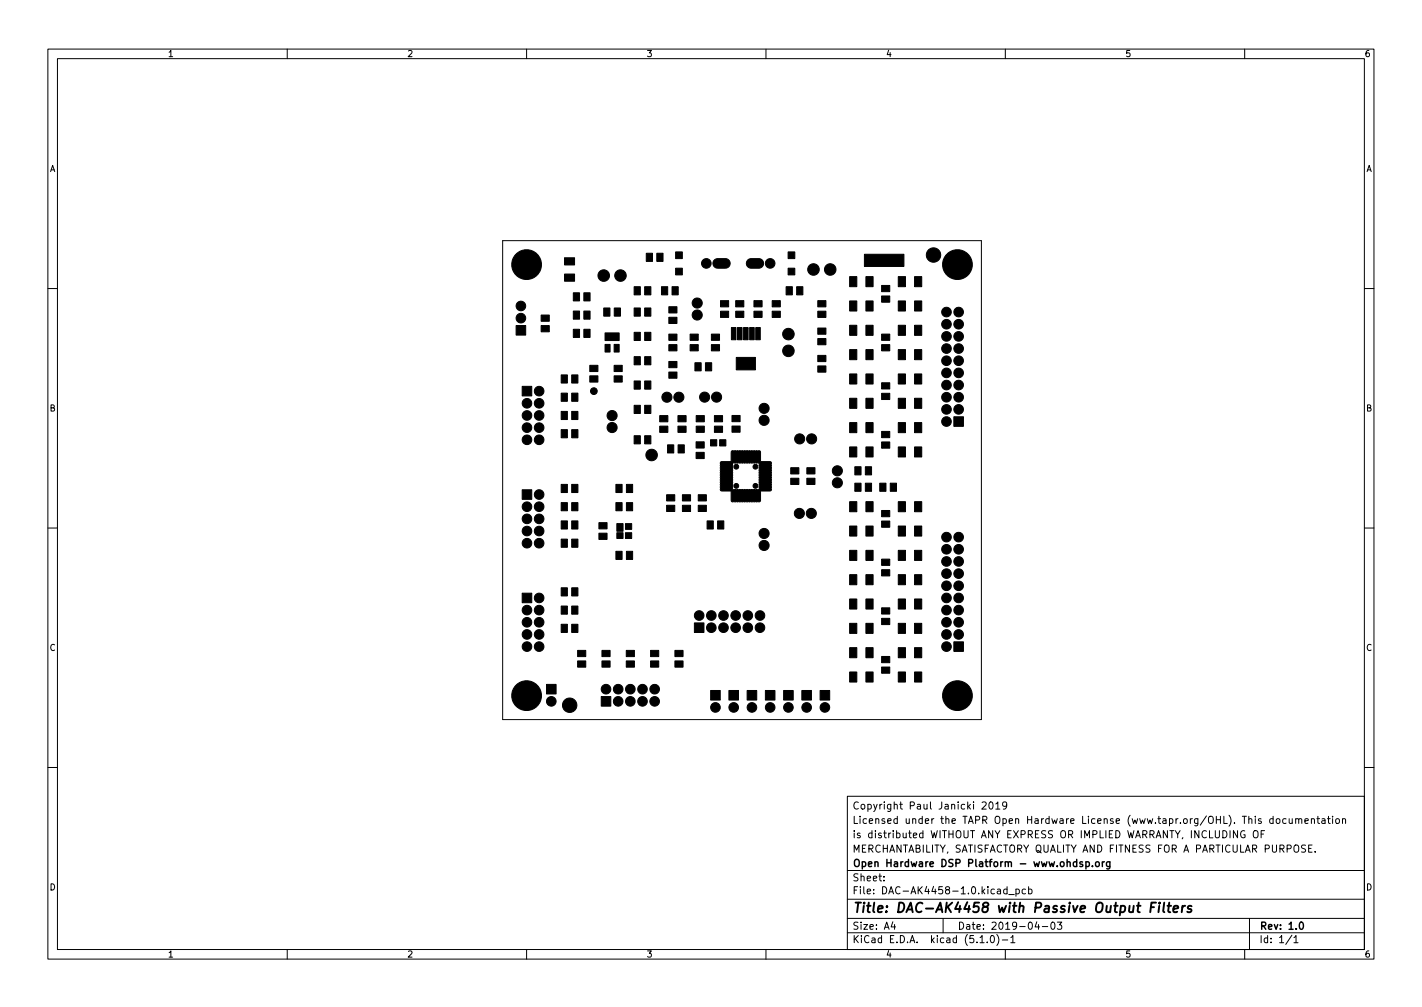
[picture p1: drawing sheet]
<svg xmlns="http://www.w3.org/2000/svg" width="297mm" height="210mm" viewBox="0 0 297 210" stroke-linecap="round" stroke-linejoin="round" font-family="sans-serif">
<defs><g id="words">
<text font-size="2.8" x="178" y="190.6">Title: DAC-AK4458 with Passive Output Filters</text>
<g font-size="2.1">
<text x="178" y="172">Licensed under the TAPR Open Hardware License (www.tapr.org/OHL). This documentation</text>
<text x="178" y="169">Copyright Paul Janicki 2019</text>
<text x="178" y="178">MERCHANTABILITY, SATISFACTORY QUALITY AND FITNESS FOR A PARTICULAR PURPOSE.</text>
<text x="178" y="175">is distributed WITHOUT ANY EXPRESS OR IMPLIED WARRANTY, INCLUDING OF</text>
<text x="178" y="184">Sheet:</text>
<text x="178" y="181">Open Hardware DSP Platform - www.ohdsp.org</text>
<text x="178" y="186.7">File: DAC-AK4458-1.0.kicad_pcb</text>
<text x="178" y="196.9">KiCad E.D.A. kicad (5.1.0)-1</text>
<text x="178" y="194.1">Size: A4</text>
<text x="200" y="194.1">Date: 2019-04-03</text>
<text x="263" y="194.1">Rev: 1.0</text>
<text x="263" y="196.9">Id: 1/1</text>
</g>
<g font-size="1.8">
<text x="35" y="11.9">1</text>
<text x="85" y="11.9">2</text>
<text x="135" y="11.9">3</text>
<text x="185" y="11.9">4</text>
<text x="235" y="11.9">5</text>
<text x="285" y="11.9">6</text>
<text x="10.3" y="35.9">A</text>
<text x="285.3" y="35.9">A</text>
<text x="10.3" y="85.9">B</text>
<text x="285.3" y="85.9">B</text>
<text x="10.3" y="135.9">C</text>
<text x="285.3" y="135.9">C</text>
<text x="10.3" y="185.9">D</text>
<text x="285.3" y="185.9">D</text>
<text x="35" y="199.9">1</text>
<text x="85" y="199.9">2</text>
<text x="135" y="199.9">3</text>
<text x="185" y="199.9">4</text>
<text x="235" y="199.9">5</text>
<text x="285" y="199.9">6</text>
</g>
</g></defs>
<g fill="none" stroke="#000" stroke-width=".21">
<path d="M10 10.2h277v190.1h-277zM12 12.2h273v186.1h-273zM60 10.2v2M110 10.2v2M160 10.2v2M210 10.2v2M260 10.2v2M105 50.2h100v100h-100zM10 60.2h2M285 60.2h2M10 110.2h2M285 110.2h2"/>
<path d="M10 160.2h2M177 166.3h108v32h-108zM205.1 167.6l.6-.2 .3 .5-.9 1h.9M206.7 167.6l.2-.2a.8 .8 0 0 1 .6 .8 .8 .8 0 0 1-.6 .7l-.2-.1-.1-.4zM208 167.9l.4-.5v1.5M208 168.9h.9M210.3 168.1l-.3 .3-.4-.1-.2-.2 .2-.6 .4-.1 .2 .2a.99 .99 0 0 1-.3 1.3h-.3M258.5 173.4v1.5l-.9-1.5v1.5M260 173.5a.7 .7 0 0 0-.9 .7 .7 .7 0 0 0 .9 .7l.1-.6h-.3M262 173.5l.1-.1a.5 .5 0 0 1 .7 .5v.5a.5 .5 0 0 1-.5 .6 .5 .5 0 0 1-.5-.6v-.5zM263.4 174.1h.5M264.1 173.4h-.7v1.5"/>
<path d="M265.9 171l-.4-.1-.3 .3 .2 .7h.5M265.9 170.4v1.5M266.7 171l.4-.1 .3 .3v.4l-.3 .3h-.4l-.1-.3zM268.6 171l-.4-.1-.3 .3 .2 .7h.5M269.3 170.9l.1 1h.3l.2-.1M269.9 170.9v1M270.6 171.1l.3-.2 .3 .1 .1 .9M270.6 170.9v1M271.3 171.1l.2-.2 .4 .1v.9M272.6 171.4l.7-.1-.1-.3-.4-.1-.2 .2v.8h.6M272.7 176.5l-.6-.1-.2 .3 .1 .4 .6 .3v.4l-.2 .1h-.5M273.4 177.1h.5"/>
<path d="M273.9 171.1l.2-.2 .4 .1 .1 .9M273.9 170.9v1M274.1 176.4h-.7v1.5h.7M274.7 177.8v.1M275.1 170.9h.5M275.3 170.4v1.3l.3 .2M276.1 171h.6l.1 .9M276.8 171.3l-.5 .1-.2 .2 .2 .3h.5M277.3 170.9h.6M277.5 170.4v1.3l.4 .2M278.4 170.4v.2M278.4 170.9v1"/>
<path d="M279.1 171l.4-.1 .3 .3v.4l-.3 .3h-.4l-.1-.3zM280.4 171.1l.2-.2 .4 .1 .1 .9M280.4 170.9v1M285 160.2h2M60 198.3v2M110 198.3v2M160 198.3v2M177 194.8h108M177 191.8h108M177 187.8h108M177 181.8h108M184.6 183.8v.1"/>
<path d="M184.6 183v.1M186.5 192.5l-.4 1h1M186.9 193v1M197 191.8v3M204.7 195.8l.4-.5v1.5M204.7 196.8h.9M206.2 196.7v.1M207 195.5l.2-.2a.8 .8 0 0 1 .5 .8 .8 .8 0 0 1-.5 .7l-.2-.1-.1-.4zM208.2 195.1a1.72 1.72 0 0 1 0 2.3M209.4 196.3h1.1M210 198.3v2M210.4 185.7l-.5-.1-.3 .3 .2 .7h.6"/>
<path d="M210.4 185.1v1.5M210.7 186.8h1.2M211.1 195.8l.5-.5v1.5M211.1 196.8h.9M212.2 185.7l.4-.1 .3 .3-.1 .7h-.6M212.2 185.6v1.5M214.2 185.7l-.4-.1-.3 .3 .1 .7h.6M214.9 185.7l.4-.1 .3 .3-.2 .7h-.5M214.9 185.1v1.5M216.6 192.5l-.4 1h.9M216.9 193v1M217.7 193.5h1.2"/>
<path d="M219.6 192.7l.3-.2a.8 .8 0 0 1 .5 .8 .8 .8 0 0 1-.5 .7l-.3-.1-.1-.4zM220.9 192.5h.9l-.5 .6 .4 .1v.7l-.2 .1-.6-.1M260 198.3v2M261 191.8v6.5M269.9 195.3l-1.3 1.9M270.3 195.8l.4-.5v1.5M270.3 196.8h.8"/>
</g>
<path d="M226.8 179.9v1.5M230.3 179.9v1M230.7 179.9l-.4 .3M231.8 179.9v1.2l-.2 .3h-.4M226.1 180l-.3-.1-.2 .2v.3l.5 .1v.4h-.5M226.8 180l.5-.1 .3 .3-.2 .7h-.6M228.2 180.8v.1M228.9 180.1l.2-.2 .5 .2v.5l-.1 .3h-.4l-.2-.1zM231.8 180l-.4-.1-.3 .3 .2 .7h.5M271.6 192.6l.2-.1a.8 .8 0 0 1 .5 .8 .8 .8 0 0 1-.5 .7 1 1 0 0 1-.2-1.4z" fill="none" stroke="#000" stroke-width=".3"/>
<path d="M240.4 189.4h.7M241.5 188.5h-1l-.2 2M242.2 189.1l-.2 1.4M242.2 188.5v.2M243.2 188.5l-.2 1.7 .2 .3M243.9 189.1h.7M244.2 188.5l-.2 1.7 .1 .2 .4 .1M245.1 189.8l1-.2-.1-.4-.5-.1-.3 .3-.1 1h.8M247 189.1l-.2 1.4M247.6 189.1l-.4 .1-.2 .3M248.9 189.2a.49 .49 0 0 0-.8 .3l.1 .2 .4 .1 .3 .3-.3 .4-.6-.1" fill="none" stroke="#000" stroke-width=".4"/>
<g fill="#000" stroke="#000" stroke-width=".21">
<path d="M117.9 57.2h2.1v1.5h-2.1zM117.9 53.8h2.1v1.5h-2.1zM135 52.9h1.3v1.7h-1.3zM137.2 52.9h1.3v1.7h-1.3zM141.1 56h1.4v1.4h-1.4zM141.1 52.6h1.4v1.4h-1.4zM149.2 54.3l.5-.3h1.9a1 1 0 0 1 .9 1 1 1 0 0 1-.9 1h-1.7a1 1 0 0 1-.9-.6 1 1 0 0 1 .2-1.1zM156.2 54.3l.5-.3h1.9a1 1 0 0 1 .9 1 1 1 0 0 1-.9 1h-1.7a1 1 0 0 1-.9-.6 1 1 0 0 1 .2-1.1zM164.6 56h1.4v1.4h-1.4zM164.6 52.6h1.4v1.4h-1.4zM177.5 57.8h1.5v2.1h-1.5zM180.9 57.8h1.5v2.1h-1.5z"/>
<path d="M180.6 53.1h8.2v2.5h-8.2zM187.6 57.8h1.5v2.1h-1.5zM191 57.8h1.5v2.1h-1.5zM107.8 68h2v2h-2zM113 68h1.7v1.3h-1.7zM113 65.8h1.7v1.3h-1.7zM117.2 78.3h1.3v1.7h-1.3zM119.4 78.3h1.3v1.7h-1.3zM119.8 68.8h1.3v1.7h-1.3zM119.8 64.9h1.3v1.7h-1.3zM119.8 61.1h1.3v1.7h-1.3zM122 68.8h1.3v1.7h-1.3z"/>
<path d="M122 64.9h1.3v1.7h-1.3zM122 61.1h1.3v1.7h-1.3zM123.2 78.5h1.7v1.3h-1.7zM123.2 76.3h1.7v1.3h-1.7zM126.1 64.3h1.3v1.7h-1.3zM126.4 71.9h1v1.6h-1zM128.3 71.9h1v1.6h-1zM126.4 69.5h2.9v1.6h-2.9zM128.3 64.3h1.3v1.7h-1.3zM128.3 78.5h1.7v1.3h-1.7zM128.3 76.3h1.7v1.3h-1.7zM132.5 74.5h1.3v1.7h-1.3z"/>
<path d="M132.5 69.4h1.3v1.7h-1.3zM132.5 64.3h1.3v1.7h-1.3zM132.5 59.9h1.3v1.7h-1.3zM134.7 74.5h1.3v1.7h-1.3zM134.7 69.4h1.3v1.7h-1.3zM134.7 64.3h1.3v1.7h-1.3zM134.7 59.9h1.3v1.7h-1.3zM138.2 59.9h1.3v1.7h-1.3zM139.7 77.7h1.7v1.3h-1.7zM139.7 75.5h1.7v1.3h-1.7zM139.7 72h1.7v1.3h-1.7zM139.7 69.8h1.7v1.3h-1.7z"/>
<path d="M139.7 66.2h1.7v1.3h-1.7zM139.7 64h1.7v1.3h-1.7zM140.4 59.9h1.3v1.7h-1.3zM144.2 72h1.7v1.3h-1.7zM144.2 69.8h1.7v1.3h-1.7zM145.2 75.7h1.3v1.7h-1.3zM147.4 75.7h1.3v1.7h-1.3zM148.6 72h1.7v1.3h-1.7zM148.6 69.8h1.7v1.3h-1.7zM150.5 65h1.7v1.3h-1.7zM150.5 62.8h1.7v1.3h-1.7zM152.8 68.4h.9v2.5h-.9z"/>
<path d="M154.1 68.4h.9v2.5h-.9zM153.7 65h1.7v1.3h-1.7zM153.7 62.8h1.7v1.3h-1.7zM155.3 68.4h1v2.5h-1zM156.6 68.4h.9v2.5h-.9zM153.8 74.6h4v2.6h-4zM157.9 68.4h.9v2.5h-.9zM157.5 65h1.7v1.3h-1.7zM157.5 62.8h1.7v1.3h-1.7zM161.3 65h1.7v1.3h-1.7zM161.3 62.8h1.7v1.3h-1.7zM164.2 59.9h1.3v1.7h-1.3z"/>
<path d="M166.4 59.9h1.3v1.7h-1.3zM170.8 76.4h1.7v1.3h-1.7zM170.8 74.2h1.7v1.3h-1.7zM170.8 70.7h1.7v1.3h-1.7zM170.8 68.5h1.7v1.3h-1.7zM170.8 65h1.7v1.3h-1.7zM170.8 62.8h1.7v1.3h-1.7zM177.5 73h1.5v2.1h-1.5zM177.5 67.9h1.5v2.1h-1.5zM177.5 62.8h1.5v2.1h-1.5zM180.9 73h1.5v2.1h-1.5zM180.9 67.9h1.5v2.1h-1.5z"/>
<path d="M180.9 62.8h1.5v2.1h-1.5zM184.2 72h1.7v1.3h-1.7zM184.2 69.8h1.7v1.3h-1.7zM184.2 61.8h1.7v1.3h-1.7zM184.2 59.6h1.7v1.3h-1.7zM187.6 73h1.5v2.1h-1.5zM187.6 67.9h1.5v2.1h-1.5zM187.6 62.8h1.5v2.1h-1.5zM191 73h1.5v2.1h-1.5zM191 67.9h1.5v2.1h-1.5zM191 62.8h1.5v2.1h-1.5zM109.1 80.7h2v2h-2z"/>
<path d="M117.2 89.7h1.3v1.7h-1.3zM117.2 85.9h1.3v1.7h-1.3zM117.2 82.1h1.3v1.7h-1.3zM119.4 89.7h1.3v1.7h-1.3zM119.4 85.9h1.3v1.7h-1.3zM119.4 82.1h1.3v1.7h-1.3zM132.5 91h1.3v1.7h-1.3zM132.5 84.6h1.3v1.7h-1.3zM132.5 79.5h1.3v1.7h-1.3zM134.7 91h1.3v1.7h-1.3zM134.7 84.6h1.3v1.7h-1.3zM134.7 79.5h1.3v1.7h-1.3z"/>
<path d="M137.8 89h1.7v1.3h-1.7zM137.8 86.8h1.7v1.3h-1.7zM139.4 92.9h1.3v1.7h-1.3zM141.6 92.9h1.3v1.7h-1.3zM141.6 89h1.7v1.3h-1.7zM141.6 86.8h1.7v1.3h-1.7zM145.4 94.4h1.7v1.3h-1.7zM145.4 92.2h1.7v1.3h-1.7zM145.4 89h1.7v1.3h-1.7zM145.4 86.8h1.7v1.3h-1.7zM148.4 91.8h1.3v1.3h-1.3zM149.2 89h1.7v1.3h-1.7z"/>
<path d="M149.2 86.8h1.7v1.3h-1.7zM150.3 91.8h1.3v1.3h-1.3zM152.9 88.9h1.7v1.3h-1.7zM152.9 86.7h1.7v1.3h-1.7zM150.5 96.5l2.2-.2v-1.9a.39 .39 0 0 1 .6-.2h5a.33 .33 0 0 1 .6 .2v1.9l1.9 .1a.44 .44 0 0 1 .3 .6v4.9a.36 .36 0 0 1-.3 .6l-1.9 .1v1.9a.44 .44 0 0 1-.7 .2h-4.9a.36 .36 0 0 1-.6-.2v-1.9l-2-.1-.2-.2v-5.4h2.5l.1 5.3 5.2 .1 .3-.3v-5.1l-.3-.3h-5l-.3 .3h-2.5zM165.2 97.7h1.7v1.3h-1.7zM168.5 97.7h1.7v1.3h-1.7zM177.5 93.3h1.5v2.1h-1.5zM177.5 88.2h1.5v2.1h-1.5zM177.5 83.2h1.5v2.1h-1.5zM177.5 78.1h1.5v2.1h-1.5zM178.6 97.5h1.3v1.7h-1.3z"/>
<path d="M180.8 97.5h1.3v1.7h-1.3zM180.9 93.3h1.5v2.1h-1.5zM180.9 88.2h1.5v2.1h-1.5zM180.9 83.2h1.5v2.1h-1.5zM180.9 78.1h1.5v2.1h-1.5zM184.2 92.3h1.7v1.3h-1.7zM184.2 90.1h1.7v1.3h-1.7zM184.2 82.1h1.7v1.3h-1.7zM184.2 79.9h1.7v1.3h-1.7zM187.6 93.3h1.5v2.1h-1.5zM187.6 88.2h1.5v2.1h-1.5zM187.6 83.2h1.5v2.1h-1.5z"/>
<path d="M187.6 78.1h1.5v2.1h-1.5zM191 93.3h1.5v2.1h-1.5zM191 88.2h1.5v2.1h-1.5zM191 83.2h1.5v2.1h-1.5zM191 78.1h1.5v2.1h-1.5zM199.3 87h2v2h-2zM109.1 102.3h2v2h-2zM117.2 112.6h1.3v1.7h-1.3zM117.2 108.8h1.3v1.7h-1.3zM117.2 104.9h1.3v1.7h-1.3zM117.2 101.1h1.3v1.7h-1.3zM119.4 112.6h1.3v1.7h-1.3z"/>
<path d="M119.4 108.8h1.3v1.7h-1.3zM119.4 104.9h1.3v1.7h-1.3zM119.4 101.1h1.3v1.7h-1.3zM125.1 111.3h1.7v1.3h-1.7zM125.1 109.1h1.7v1.3h-1.7zM128.6 115.1h1.3v1.7h-1.3zM128.6 104.9h1.3v1.7h-1.3zM128.6 101.1h1.3v1.7h-1.3zM128.8 111.2h1.4v1.2h-1.4zM128.8 109.3h1.4v1.6h-1.4zM130.6 111.2h1.3v1.2h-1.3zM130.6 109.3h1.3v1.2h-1.3z"/>
<path d="M130.8 115.1h1.4v1.7h-1.4zM130.8 104.9h1.4v1.7h-1.4zM130.8 101.1h1.4v1.7h-1.4zM139.2 105.5h1.7v1.3h-1.7zM139.2 103.3h1.7v1.3h-1.7zM142.5 105.5h1.7v1.3h-1.7zM142.5 103.3h1.7v1.3h-1.7zM145.9 105.5h1.7v1.3h-1.7zM145.9 103.3h1.7v1.3h-1.7zM147.7 108.8h1.3v1.7h-1.3zM149.9 108.8h1.3v1.7h-1.3zM165.2 99.9h1.7v1.3h-1.7z"/>
<path d="M168.5 99.9h1.7v1.3h-1.7zM177.5 114.9h1.5v2.1h-1.5zM177.5 109.8h1.5v2.1h-1.5zM177.5 104.7h1.5v2.1h-1.5zM178.6 100.9h1.3v1.7h-1.3zM180.8 100.9h1.3v1.7h-1.3zM180.9 114.9h1.5v2.1h-1.5zM180.9 109.8h1.5v2.1h-1.5zM180.9 104.7h1.5v2.1h-1.5zM183.8 100.9h1.3v1.7h-1.3zM184.2 116.7h1.7v1.3h-1.7zM184.2 108.8h1.7v1.3h-1.7z"/>
<path d="M184.2 106.6h1.7v1.3h-1.7zM186 100.9h1.3v1.7h-1.3zM187.6 114.9h1.5v2.1h-1.5zM187.6 109.8h1.5v2.1h-1.5zM187.6 104.7h1.5v2.1h-1.5zM191 114.9h1.5v2.1h-1.5zM191 109.8h1.5v2.1h-1.5zM191 104.7h1.5v2.1h-1.5zM109.1 123.8h2v2h-2zM117.2 130.3h1.3v1.7h-1.3zM117.2 126.5h1.3v1.7h-1.3zM117.2 122.7h1.3v1.7h-1.3z"/>
<path d="M119.4 130.3h1.3v1.7h-1.3zM119.4 126.5h1.3v1.7h-1.3zM119.4 122.7h1.3v1.7h-1.3zM120.7 138h1.7v1.3h-1.7zM120.7 135.8h1.7v1.3h-1.7zM125.7 138h1.7v1.3h-1.7zM125.7 135.8h1.7v1.3h-1.7zM130.8 138h1.7v1.3h-1.7zM130.8 135.8h1.7v1.3h-1.7zM135.9 138h1.7v1.3h-1.7zM135.9 135.8h1.7v1.3h-1.7zM141 138h1.7v1.3h-1.7z"/>
<path d="M141 135.8h1.7v1.3h-1.7zM145.1 130.1h1.9v2h-1.9zM177.5 135.2h1.5v2.1h-1.5zM177.5 130.1h1.5v2.1h-1.5zM177.5 125.1h1.5v2.1h-1.5zM177.5 120h1.5v2.1h-1.5zM180.9 135.2h1.5v2.1h-1.5zM180.9 130.1h1.5v2.1h-1.5zM180.9 125.1h1.5v2.1h-1.5zM180.9 120h1.5v2.1h-1.5zM184.2 137.1h1.7v1.3h-1.7zM184.2 129.1h1.7v1.3h-1.7z"/>
<path d="M184.2 126.9h1.7v1.3h-1.7zM184.2 118.9h1.7v1.3h-1.7zM187.6 135.2h1.5v2.1h-1.5zM187.6 130.1h1.5v2.1h-1.5zM187.6 125.1h1.5v2.1h-1.5zM187.6 120h1.5v2.1h-1.5zM191 135.2h1.5v2.1h-1.5zM191 130.1h1.5v2.1h-1.5zM191 125.1h1.5v2.1h-1.5zM191 120h1.5v2.1h-1.5zM199.3 134h2v2h-2zM114.2 142.9h2v2h-2z"/>
<path d="M125.6 145.4h2v2h-2zM148.5 144.2h2v2h-2zM152.3 144.2h2v2h-2zM156.1 144.2h2v2h-2zM159.9 144.2h2v2h-2zM163.7 144.2h2v2h-2zM167.5 144.2h2v2h-2zM171.3 144.2h2v2h-2zM177.5 140.3h1.5v2.1h-1.5zM180.9 140.3h1.5v2.1h-1.5zM184.2 139.3h1.7v1.3h-1.7zM187.6 140.3h1.5v2.1h-1.5z"/>
<path d="M191 140.3h1.5v2.1h-1.5z"/>
<circle cx="110" cy="55.3" r="3.1"/>
<circle cx="126.1" cy="57.5" r="1.2"/>
<circle cx="129.6" cy="57.5" r="1.2"/>
<circle cx="147.5" cy="55" r="1"/>
<circle cx="160.9" cy="55" r="1"/>
<circle cx="169.9" cy="56.3" r="1.21"/>
<circle cx="173.4" cy="56.3" r="1.21"/>
<circle cx="195" cy="53.2" r="1.51"/>
<circle cx="200" cy="55.3" r="3.1"/>
<circle cx="108.8" cy="66.4" r="1"/>
<circle cx="108.8" cy="63.9" r="1"/>
<circle cx="145.6" cy="65.8" r="1.05"/>
<circle cx="145.6" cy="63.3" r="1.05"/>
<circle cx="164.7" cy="69.8" r="1.21"/>
<circle cx="164.7" cy="73.3" r="1.21"/>
<circle cx="197.7" cy="72.8" r="1"/>
<circle cx="197.7" cy="70.2" r="1"/>
<circle cx="197.7" cy="77.9" r="1"/>
<circle cx="197.7" cy="75.3" r="1"/>
<circle cx="197.7" cy="67.7" r="1"/>
<circle cx="197.7" cy="65.2" r="1"/>
<circle cx="200.2" cy="77.9" r="1"/>
<circle cx="200.2" cy="72.8" r="1"/>
<circle cx="200.2" cy="70.2" r="1"/>
<circle cx="200.2" cy="67.7" r="1"/>
<circle cx="200.2" cy="75.3" r="1"/>
<circle cx="200.2" cy="65.2" r="1"/>
<circle cx="110.1" cy="89.3" r="1"/>
<circle cx="110.1" cy="86.8" r="1"/>
<circle cx="110.1" cy="84.2" r="1"/>
<circle cx="110.1" cy="91.8" r="1"/>
<circle cx="112.6" cy="81.7" r="1"/>
<circle cx="112.6" cy="89.3" r="1"/>
<circle cx="112.6" cy="86.8" r="1"/>
<circle cx="112.6" cy="91.8" r="1"/>
<circle cx="112.6" cy="84.2" r="1"/>
<circle cx="124.1" cy="81.7" r=".7"/>
<circle cx="127.9" cy="86.8" r="1.05"/>
<circle cx="127.9" cy="89.3" r="1.05"/>
<circle cx="136.1" cy="95" r="1.21"/>
<circle cx="139.3" cy="82.9" r="1.05"/>
<circle cx="141.8" cy="82.9" r="1.05"/>
<circle cx="147.2" cy="82.9" r="1.05"/>
<circle cx="149.7" cy="82.9" r="1.05"/>
<circle cx="153.8" cy="97.4" r=".5"/>
<circle cx="157.8" cy="97.4" r=".5"/>
<circle cx="159.6" cy="87.8" r="1.05"/>
<circle cx="159.6" cy="85.3" r="1.05"/>
<circle cx="167" cy="91.6" r="1.05"/>
<circle cx="169.5" cy="91.6" r="1.05"/>
<circle cx="174.9" cy="98.3" r="1.05"/>
<circle cx="197.7" cy="85.5" r="1"/>
<circle cx="197.7" cy="80.4" r="1"/>
<circle cx="197.7" cy="88" r="1"/>
<circle cx="197.7" cy="82.9" r="1"/>
<circle cx="200.2" cy="85.5" r="1"/>
<circle cx="200.2" cy="80.4" r="1"/>
<circle cx="200.2" cy="82.9" r="1"/>
<circle cx="110.1" cy="113.4" r="1"/>
<circle cx="110.1" cy="110.9" r="1"/>
<circle cx="110.1" cy="108.3" r="1"/>
<circle cx="110.1" cy="105.8" r="1"/>
<circle cx="112.6" cy="108.3" r="1"/>
<circle cx="112.6" cy="105.8" r="1"/>
<circle cx="112.6" cy="113.4" r="1"/>
<circle cx="112.6" cy="110.9" r="1"/>
<circle cx="112.6" cy="103.3" r="1"/>
<circle cx="153.8" cy="101.4" r=".5"/>
<circle cx="157.8" cy="101.4" r=".5"/>
<circle cx="159.6" cy="113.9" r="1.05"/>
<circle cx="159.6" cy="111.4" r="1.05"/>
<circle cx="167" cy="107.2" r="1.05"/>
<circle cx="169.5" cy="107.2" r="1.05"/>
<circle cx="174.9" cy="100.8" r="1.05"/>
<circle cx="197.7" cy="119.8" r="1"/>
<circle cx="197.7" cy="117.2" r="1"/>
<circle cx="197.7" cy="112.2" r="1"/>
<circle cx="197.7" cy="114.7" r="1"/>
<circle cx="200.2" cy="119.8" r="1"/>
<circle cx="200.2" cy="117.2" r="1"/>
<circle cx="200.2" cy="112.2" r="1"/>
<circle cx="200.2" cy="114.7" r="1"/>
<circle cx="110.1" cy="127.4" r="1"/>
<circle cx="110.1" cy="132.5" r="1"/>
<circle cx="110.1" cy="129.9" r="1"/>
<circle cx="110.1" cy="135" r="1"/>
<circle cx="112.6" cy="124.9" r="1"/>
<circle cx="112.6" cy="127.4" r="1"/>
<circle cx="112.6" cy="129.9" r="1"/>
<circle cx="112.6" cy="132.5" r="1"/>
<circle cx="112.6" cy="135" r="1"/>
<circle cx="146" cy="128.5" r="1"/>
<circle cx="148.6" cy="131.1" r="1"/>
<circle cx="148.6" cy="128.5" r="1"/>
<circle cx="151.1" cy="131.1" r="1"/>
<circle cx="151.1" cy="128.5" r="1"/>
<circle cx="153.7" cy="131.1" r="1"/>
<circle cx="153.7" cy="128.5" r="1"/>
<circle cx="156.2" cy="131.1" r="1"/>
<circle cx="156.2" cy="128.5" r="1"/>
<circle cx="158.7" cy="131.1" r="1"/>
<circle cx="158.7" cy="128.5" r="1"/>
<circle cx="197.7" cy="124.9" r="1"/>
<circle cx="197.7" cy="122.3" r="1"/>
<circle cx="197.7" cy="135" r="1"/>
<circle cx="197.7" cy="129.9" r="1"/>
<circle cx="197.7" cy="132.5" r="1"/>
<circle cx="197.7" cy="127.4" r="1"/>
<circle cx="200.2" cy="122.3" r="1"/>
<circle cx="200.2" cy="124.9" r="1"/>
<circle cx="200.2" cy="129.9" r="1"/>
<circle cx="200.2" cy="132.5" r="1"/>
<circle cx="200.2" cy="127.4" r="1"/>
<circle cx="110" cy="145.3" r="3.1"/>
<circle cx="115.2" cy="146.4" r="1"/>
<circle cx="119" cy="147.2" r="1.51"/>
<circle cx="126.6" cy="143.9" r="1"/>
<circle cx="129.1" cy="143.9" r="1"/>
<circle cx="129.1" cy="146.4" r="1"/>
<circle cx="131.7" cy="143.9" r="1"/>
<circle cx="131.7" cy="146.4" r="1"/>
<circle cx="134.2" cy="143.9" r="1"/>
<circle cx="134.2" cy="146.4" r="1"/>
<circle cx="136.7" cy="143.9" r="1"/>
<circle cx="136.7" cy="146.4" r="1"/>
<circle cx="149.4" cy="147.7" r="1"/>
<circle cx="153.3" cy="147.7" r="1"/>
<circle cx="157.1" cy="147.7" r="1"/>
<circle cx="160.9" cy="147.7" r="1"/>
<circle cx="164.7" cy="147.7" r="1"/>
<circle cx="168.5" cy="147.7" r="1"/>
<circle cx="172.3" cy="147.7" r="1"/>
<circle cx="200" cy="145.3" r="3.1"/>
</g>
<use href="#words"/>
</svg>
